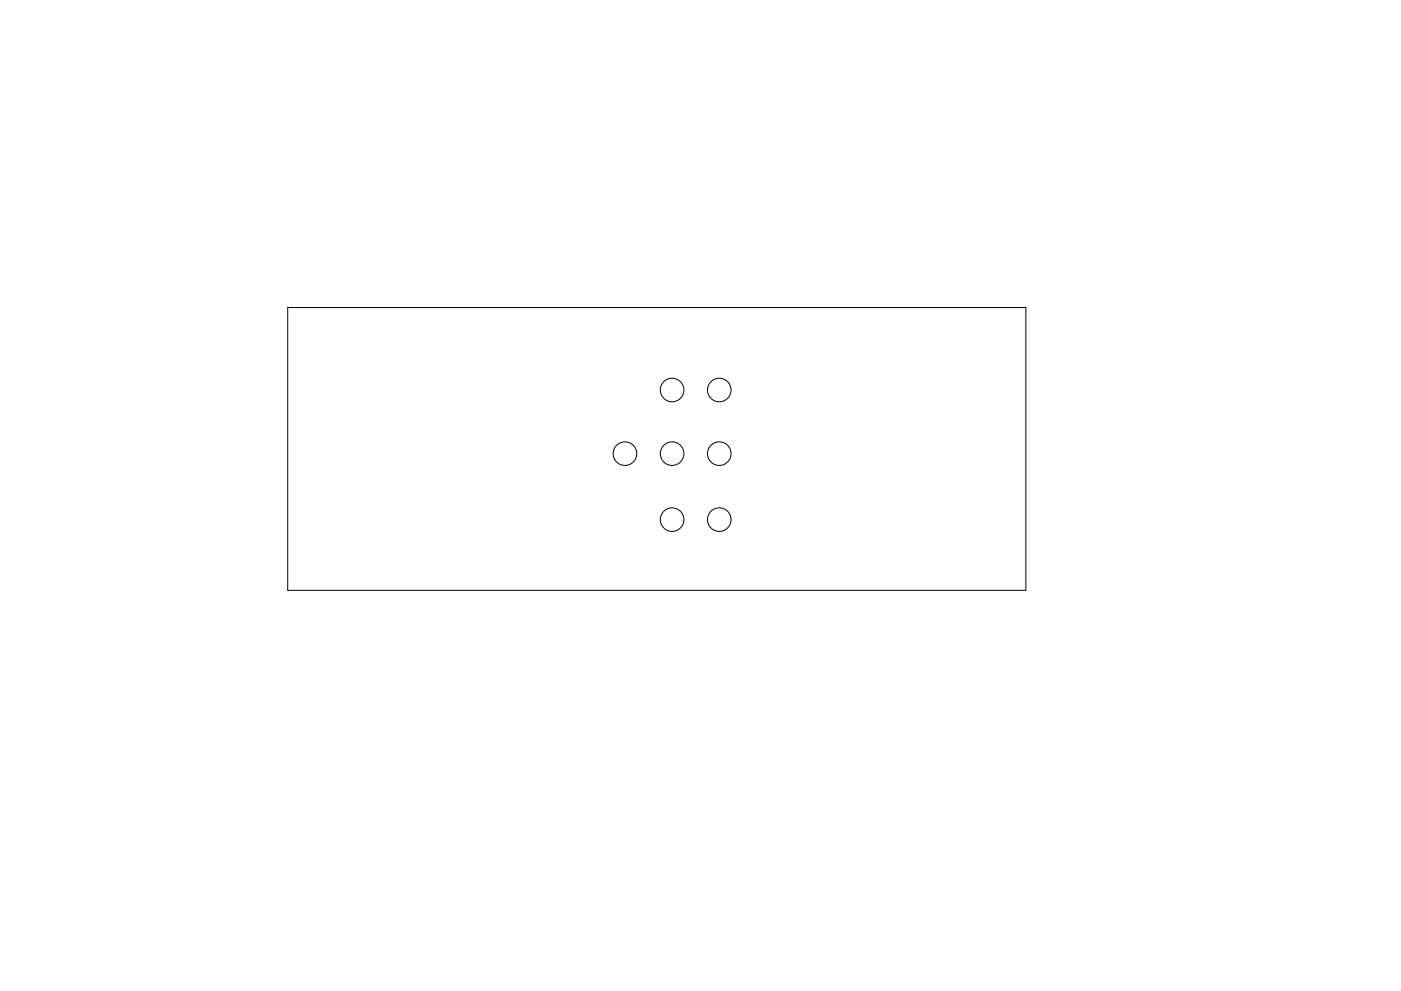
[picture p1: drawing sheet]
<svg xmlns="http://www.w3.org/2000/svg" width="297mm" height="210mm" viewBox="0 0 297 210" stroke-linecap="round" stroke-linejoin="round" font-family="sans-serif">
<g fill="none" stroke="#000" stroke-width=".21">
<path d="M61 65.2h156.5v60h-156.5z"/>
<circle cx="132.5" cy="96.2" r="2.5"/>
<circle cx="142.5" cy="82.7" r="2.5"/>
<circle cx="142.5" cy="96.2" r="2.5"/>
<circle cx="152.5" cy="82.7" r="2.5"/>
<circle cx="152.5" cy="96.2" r="2.5"/>
<circle cx="142.5" cy="110.2" r="2.5"/>
<circle cx="152.5" cy="110.2" r="2.5"/>
</g>
</svg>
